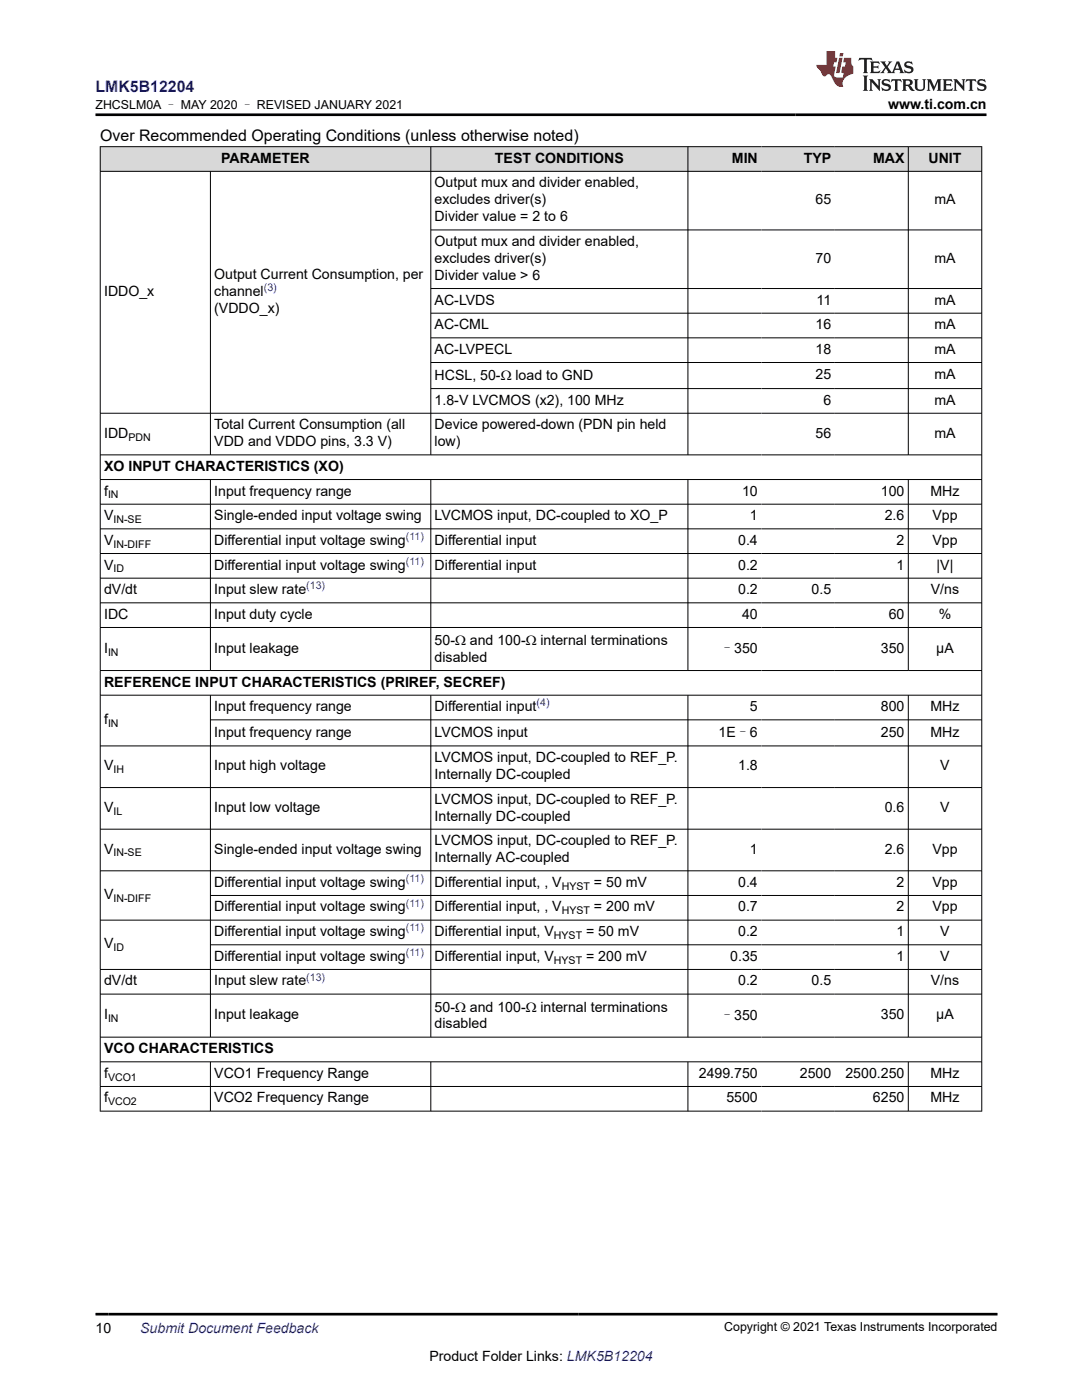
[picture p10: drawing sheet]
<svg xmlns="http://www.w3.org/2000/svg" width="216mm" height="279mm" viewBox="0 0 216 279" stroke-linecap="round" stroke-linejoin="round" font-family="sans-serif">
<defs><g id="words">
<text font-size="3.2" fill="#00f" x="19.1" y="18.3">LMK5B12204</text>
<text font-size="3.2" x="20" y="28.1">Over Recommended Operating Conditions (unless otherwise noted)</text>
<g font-size="2.8">
<text x="177.2" y="21.7">www.ti.com.cn</text>
<text x="44.1" y="32.5">PARAMETER</text>
<text x="98.8" y="32.5">TEST CONDITIONS</text>
<text x="146" y="32.5">MIN</text>
<text x="160.4" y="32.5">TYP</text>
<text x="174.2" y="32.5">MAX</text>
<text x="185.3" y="32.5">UNIT</text>
<text x="86.7" y="37.4">Output mux and divider enabled,</text>
<text x="86.7" y="40.8">excludes driver(s)</text>
<text x="162.7" y="40.8">65</text>
<text x="186.5" y="40.8">mA</text>
<text x="86.7" y="44.2">Divider value = 2 to 6</text>
<text x="86.7" y="49.1">Output mux and divider enabled,</text>
<text x="86.7" y="52.5">excludes driver(s)</text>
<text x="162.7" y="52.5">70</text>
<text x="186.5" y="52.5">mA</text>
<text x="20.8" y="59.1">IDDO_x</text>
<text x="42.8" y="55.7">Output Current Consumption, per</text>
<text x="42.8" y="59.1">channel</text>
<text x="86.7" y="55.9">Divider value &gt; 6</text>
<text x="42.8" y="62.5">(VDDO_x)</text>
<text x="86.7" y="60.8">AC-LVDS</text>
<text x="86.7" y="65.7">AC-CML</text>
<text x="162.7" y="65.7">16</text>
<text x="162.9" y="60.8">11</text>
<text x="186.5" y="60.8">mA</text>
<text x="186.5" y="65.7">mA</text>
<text x="86.7" y="70.6">AC-LVPECL</text>
<text x="162.7" y="70.6">18</text>
<text x="186.5" y="70.6">mA</text>
<text x="86.7" y="75.8">HCSL, 50-Ω load to GND</text>
<text x="162.7" y="75.7">25</text>
<text x="186.5" y="75.7">mA</text>
<text x="86.7" y="80.7">1.8-V LVCMOS (x2), 100 MHz</text>
<text x="164.3" y="80.7">6</text>
<text x="186.5" y="80.7">mA</text>
<text x="20.8" y="87.4">IDD</text>
<text x="42.8" y="85.7">Total Current Consumption (all</text>
<text x="42.8" y="89">VDD and VDDO pins, 3.3 V)</text>
<text x="86.7" y="85.7">Device powered-down (PDN pin held</text>
<text x="86.7" y="89">low)</text>
<text x="162.7" y="87.4">56</text>
<text x="186.5" y="87.4">mA</text>
<text x="20.8" y="94">XO INPUT CHARACTERISTICS (XO)</text>
<text x="20.8" y="98.9">f</text>
<text x="42.8" y="98.9">Input frequency range</text>
<text x="148.1" y="98.9">10</text>
<text x="175.8" y="98.9">100</text>
<text x="185.7" y="98.9">MHz</text>
<text x="20.8" y="103.8">V</text>
<text x="42.8" y="103.8">Single-ended input voltage swing</text>
<text x="86.7" y="103.8">LVCMOS input, DC-coupled to XO_P</text>
<text x="149.7" y="103.8">1</text>
<text x="176.6" y="103.8">2.6</text>
<text x="186.1" y="103.8">Vpp</text>
<text x="20.8" y="108.7">V</text>
<text x="20.8" y="113.7">V</text>
<text x="42.8" y="108.7">Differential input voltage swing</text>
<text x="42.8" y="113.7">Differential input voltage swing</text>
<text x="86.7" y="108.7">Differential input</text>
<text x="86.7" y="113.7">Differential input</text>
<text x="147.3" y="108.7">0.4</text>
<text x="147.3" y="113.7">0.2</text>
<text x="178.9" y="108.7">2</text>
<text x="178.9" y="113.7">1</text>
<text x="186.1" y="108.7">Vpp</text>
<text x="186.9" y="113.7">|V|</text>
<text x="20.8" y="118.6">dV/dt</text>
<text x="42.8" y="118.6">Input slew rate</text>
<text x="147.3" y="118.6">0.2</text>
<text x="162" y="118.6">0.5</text>
<text x="185.7" y="118.6">V/ns</text>
<text x="20.8" y="123.5">IDC</text>
<text x="42.8" y="123.5">Input duty cycle</text>
<text x="148.1" y="123.5">40</text>
<text x="177.3" y="123.5">60</text>
<text x="187.3" y="123.5">%</text>
<text x="20.8" y="130.3">I</text>
<text x="42.8" y="130.3">Input leakage</text>
<text x="86.7" y="128.7">50-Ω and 100-Ω internal terminations</text>
<text x="143.7" y="130.4">–350</text>
<text x="175.8" y="130.3">350</text>
<text x="186.8" y="130.3">µA</text>
<text x="20.8" y="137">REFERENCE INPUT CHARACTERISTICS (PRIREF, SECREF)</text>
<text x="86.7" y="132.1">disabled</text>
<text x="42.8" y="141.9">Input frequency range</text>
<text x="86.7" y="141.9">Differential input</text>
<text x="149.7" y="141.9">5</text>
<text x="175.8" y="141.9">800</text>
<text x="185.7" y="141.9">MHz</text>
<text x="20.8" y="144.5">f</text>
<text x="42.8" y="147">Input frequency range</text>
<text x="86.7" y="147">LVCMOS input</text>
<text x="143.4" y="147.1">1E–6</text>
<text x="175.8" y="147">250</text>
<text x="185.7" y="147">MHz</text>
<text x="20.8" y="153.8">V</text>
<text x="42.8" y="153.8">Input high voltage</text>
<text x="86.7" y="152.1">LVCMOS input, DC-coupled to REF_P.</text>
<text x="86.7" y="155.4">Internally DC-coupled</text>
<text x="147.3" y="153.8">1.8</text>
<text x="187.6" y="153.8">V</text>
<text x="86.7" y="160.4">LVCMOS input, DC-coupled to REF_P.</text>
<text x="20.8" y="162.1">V</text>
<text x="42.8" y="162.1">Input low voltage</text>
<text x="86.7" y="163.8">Internally DC-coupled</text>
<text x="176.6" y="162.1">0.6</text>
<text x="187.6" y="162.1">V</text>
<text x="20.8" y="170.4">V</text>
<text x="42.8" y="170.4">Single-ended input voltage swing</text>
<text x="86.7" y="168.7">LVCMOS input, DC-coupled to REF_P.</text>
<text x="86.7" y="172.1">Internally AC-coupled</text>
<text x="149.7" y="170.4">1</text>
<text x="176.6" y="170.4">2.6</text>
<text x="186.1" y="170.4">Vpp</text>
<text x="20.8" y="179.4">V</text>
<text x="42.8" y="177">Differential input voltage swing</text>
<text x="86.7" y="177">Differential input, , V</text>
<text x="118.5" y="177">= 50 mV</text>
<text x="147.3" y="177">0.4</text>
<text x="178.9" y="177">2</text>
<text x="186.1" y="177">Vpp</text>
<text x="42.8" y="181.9">Differential input voltage swing</text>
<text x="86.7" y="181.9">Differential input, , V</text>
<text x="118.5" y="181.9">= 200 mV</text>
<text x="147.3" y="181.9">0.7</text>
<text x="178.9" y="181.9">2</text>
<text x="186.1" y="181.9">Vpp</text>
<text x="20.8" y="189.3">V</text>
<text x="42.8" y="186.8">Differential input voltage swing</text>
<text x="42.8" y="191.7">Differential input voltage swing</text>
<text x="86.7" y="186.8">Differential input, V</text>
<text x="86.7" y="191.7">Differential input, V</text>
<text x="117" y="186.8">= 50 mV</text>
<text x="117" y="191.7">= 200 mV</text>
<text x="145.7" y="191.7">0.35</text>
<text x="147.3" y="186.8">0.2</text>
<text x="178.9" y="186.8">1</text>
<text x="178.9" y="191.7">1</text>
<text x="187.6" y="186.8">V</text>
<text x="187.6" y="191.7">V</text>
<text x="20.8" y="196.7">dV/dt</text>
<text x="42.8" y="196.7">Input slew rate</text>
<text x="147.3" y="196.7">0.2</text>
<text x="162" y="196.7">0.5</text>
<text x="185.7" y="196.7">V/ns</text>
<text x="20.8" y="203.4">I</text>
<text x="42.8" y="203.4">Input leakage</text>
<text x="86.7" y="201.9">50-Ω and 100-Ω internal terminations</text>
<text x="143.7" y="203.6">–350</text>
<text x="175.8" y="203.4">350</text>
<text x="186.8" y="203.4">µA</text>
<text x="86.7" y="205.3">disabled</text>
<text x="20.8" y="210.2">VCO CHARACTERISTICS</text>
<text x="20.8" y="215.1">f</text>
<text x="42.8" y="215.1">VCO1 Frequency Range</text>
<text x="139.4" y="215.1">2499.750</text>
<text x="159.6" y="215.1">2500</text>
<text x="168.7" y="215.1">2500.250</text>
<text x="185.7" y="215.1">MHz</text>
<text x="20.8" y="220">f</text>
<text x="42.8" y="220">VCO2 Frequency Range</text>
<text x="144.9" y="220">5500</text>
<text x="174.2" y="220">6250</text>
<text x="185.7" y="220">MHz</text>
<text x="19.1" y="266">10</text>
<text x="85.7" y="271.7">Product Folder Links: LMK5B12204</text>
</g>
<text font-size="2.8" fill="#00f" x="28" y="266">Submit Document Feedback</text>
<g font-size="2.5">
<text x="19.1" y="21.8">ZHCSLM0A – MAY 2020 – REVISED JANUARY 2021</text>
<text x="144.5" y="265.7">Copyright © 2021 Texas Instruments Incorporated</text>
</g>
<g font-size="2.1" fill="#00f">
<text x="52.6" y="58.1">(3)</text>
<text x="81" y="107.8">(11)</text>
<text x="81" y="112.7">(11)</text>
<text x="61.1" y="117.6">(13)</text>
<text x="107.1" y="141">(4)</text>
<text x="81" y="176">(11)</text>
<text x="81" y="181">(11)</text>
<text x="81" y="185.9">(11)</text>
<text x="81" y="190.8">(11)</text>
<text x="61.1" y="195.7">(13)</text>
</g>
<g font-size="2.1">
<text x="25.6" y="87.9">PDN</text>
<text x="21.6" y="99.5">IN</text>
<text x="22.6" y="104.4">IN-SE</text>
<text x="22.6" y="109.3">IN-DIFF</text>
<text x="22.6" y="114.2">ID</text>
<text x="21.6" y="130.8">IN</text>
<text x="21.6" y="145.1">IN</text>
<text x="22.6" y="154.3">IH</text>
<text x="22.6" y="162.6">IL</text>
<text x="22.6" y="170.9">IN-SE</text>
<text x="112.1" y="177.5">HYST</text>
<text x="22.6" y="180">IN-DIFF</text>
<text x="112.1" y="182.5">HYST</text>
<text x="22.6" y="189.8">ID</text>
<text x="110.5" y="187.4">HYST</text>
<text x="110.5" y="192.3">HYST</text>
<text x="21.6" y="204">IN</text>
<text x="21.6" y="215.7">VCO1</text>
<text x="21.6" y="220.6">VCO2</text>
</g>
</g></defs>
<g fill="#d8d8d8">
<path d="M20 29.3h175.9v4.9h-175.9z" fill-rule="evenodd"/>
<path d="M20.1 29.3h65.8v4.8h-65.8z" fill-rule="evenodd"/>
<path d="M86 29.3h51.2v4.8h-51.2z" fill-rule="evenodd"/>
<path d="M137.3 29.3h14.6v4.8h-14.6z" fill-rule="evenodd"/>
<path d="M151.9 29.3h14.7v4.8h-14.7z" fill-rule="evenodd"/>
<path d="M166.6 29.3h14.6v4.8h-14.6z" fill-rule="evenodd"/>
<path d="M181.3 29.3h14.5v4.8h-14.5z" fill-rule="evenodd"/>
</g>
<g fill="none" stroke="#000" stroke-width=".2">
<path d="M19.9 29.3h176.1M19.9 34.2h176.1M20 29.2v192.6M42 34.2v56.6M86 29.2v61.6M137.3 29.2v61.6M181.2 29.2v61.6M195.9 29.2v192.6M86 45.9h110M86 57.6h110M86 62.5h110M86 67.4h110"/>
<path d="M86 72.3h110M86 77.6h110M19.9 82.5h176.1M19.9 90.8h176.1M19.9 95.7h176.1M42 95.7v38.2M86 95.7v38.2M137.3 95.7v38.2M181.2 95.7v38.2M19.9 100.6h176.1M19.9 105.5h176.1M19.9 110.5h176.1"/>
<path d="M19.9 115.4h176.1M19.9 120.3h176.1M19.9 125.2h176.1M19.9 133.8h176.1M19.9 138.7h176.1M42 138.7v68.3M86 138.7v68.3M137.3 138.7v68.3M181.2 138.7v68.3M19.9 148.9h176.1M19.9 157.2h176.1M42 143.7h154"/>
<path d="M19.9 165.5h176.1M19.9 173.8h176.1M42 178.7h154M19.9 183.6h176.1M19.9 193.5h176.1M19.9 198.4h176.1M42 188.6h154M19.9 207h176.1M19.9 211.9h176.1M19.9 216.8h176.1M42 211.9v9.9M86 211.9v9.9"/>
<path d="M137.3 211.9v9.9M181.2 211.9v9.9M19.9 221.8h176.1"/>
</g>
<path d="M171.5 11.6l-.2 .5 .5-.2h.6v.1v2.2l-.2 .4h1l-.2-.4v-2.2v-.1h.5l.6 .2-.2-.5zM173.6 12.3l.2 .4v1.5l-.2 .4h1.9l.1-.6a1.08 1.08 0 0 1-1.3 .2v-.7h.6l.4 .2v-.7l-.4 .2h-.6v-.5l.2-.2a1 1 0 0 1 1 .3l-.1-.5zM175.7 12.3l.9 1.1-1 1.2h.9l-.2-.2 .5-.8 .4 .8-.2 .2h1.6l-.2-.2 .2-.5h.9l.1 .5-.1 .2h.9l-.2-.3-.8-2h-.5l-.9 2.2-.9-1.1 .9-1.1h-.8l.2 .2-.4 .6-.4-.6 .2-.2zM179 12.7l.4 1h-.7zM180.7 12.4a.65 .65 0 0 0-.2 .7 .65 .65 0 0 0 .6 .5l.6 .1 .1 .3a.79 .79 0 0 1-.7 .4 .79 .79 0 0 1-.7-.5l.1 .7 .2-.1a.93 .93 0 0 0 1.1 .1 .93 .93 0 0 0 .4-1 1.46 1.46 0 0 0-1.2-.6l-.1-.3a1.09 1.09 0 0 1 1.2 .2l-.2-.6-.1 .1-.5-.2zM172.2 15.1l.2 .4v2.2l-.2 .4h1l-.2-.4v-2.2l.2-.4zM173.4 15.8l.2 .4v1.5l-.2 .4h.8l-.3-.4 .1-1.3 1.6 1.8v-2l.2-.4h-.7l.1 .2 .1 1.1-1.2-1.3zM176.2 15.9a.65 .65 0 0 0-.2 .8 .65 .65 0 0 0 .6 .4l.6 .2 .1 .2a.79 .79 0 0 1-.7 .4 .79 .79 0 0 1-.7-.5l.1 .7 .2-.1a.93 .93 0 0 0 1.1 .1 .93 .93 0 0 0 .4-.9 1.46 1.46 0 0 0-1.2-.6l-.1-.4a1.09 1.09 0 0 1 1.2 .2l-.1-.6-.2 .1-.5-.1zM177.9 15.8l-.1 .6a.63 .63 0 0 1 .8-.3v1.6l-.3 .4h1l-.2-.4v-1.6a.66 .66 0 0 1 .8 .3l-.1-.6zM180 15.8l.2 .4v1.5l-.2 .4h1l-.2-.2-.1-.7h.5l.1 .2a.79 .79 0 0 0 1.2 .6l-1-.9a.61 .61 0 0 0 .6-.6 .61 .61 0 0 0-.5-.7zM180.8 16.1h.1a.47 .47 0 0 1 .5 .1 .47 .47 0 0 1 .1 .5l-.1 .1-.7 .1zM182.3 15.8l.2 .2a2.27 2.27 0 0 0 .4 2 1.04 1.04 0 0 0 1.7-.7v-1.3l.2-.2h-.8l.2 .4v1.1a.6 .6 0 0 1-.6 .6 .6 .6 0 0 1-.6-.6v-1.1l.3-.4zM184.9 15.8l.2 .4v1.5l-.2 .4h.8l-.3-.4v-1.4l.9 1.9 .9-1.9v1.4l-.3 .4h1l-.2-.4v-1.5l.2-.4h-.8l-.7 1.5-.6-1.5zM188.1 15.8l.2 .4v1.5l-.2 .4h1.9l.1-.6a1.09 1.09 0 0 1-1.3 .2v-.7h.6l.4 .2v-.6l-.4 .2h-.6v-.6l.2-.1a1.01 1.01 0 0 1 1 .3l-.1-.6zM190.2 15.8l.3 .4v1.5l-.3 .4h.8l-.2-.4v-1.3l1.6 1.8v-2l.2-.4h-.7l.2 .2v1.1l-1.2-1.3zM192.8 15.8l-.1 .6a.63 .63 0 0 1 .8-.3v1.6l-.3 .4h1l-.2-.4v-1.6a.66 .66 0 0 1 .8 .3l-.1-.6zM195.2 15.9a.65 .65 0 0 0-.2 .8 .65 .65 0 0 0 .6 .4l.6 .2 .2 .2a.79 .79 0 0 1-.7 .4 .79 .79 0 0 1-.7-.5l.1 .7 .2-.1a.93 .93 0 0 0 1 .1 .93 .93 0 0 0 .5-.9 1.46 1.46 0 0 0-1.3-.6v-.4a1.09 1.09 0 0 1 1.2 .2l-.2-.6-.2 .1-.5-.1z" fill="#231f20"/>
<path d="M164.9 10.2v2.8h-2l.1 .3 .8 1a.95 .95 0 0 0 1 .9 .59 .59 0 0 1 .5-.4 .59 .59 0 0 1 .5 .4l.4 .7a1.59 1.59 0 0 0 2.1 1.4 1.61 1.61 0 0 1 1-2.3l1-.3-.1-1.5a1.59 1.59 0 0 1-.3-1.7h-1.5l-.2 .9h.6l-.2 .9h-.5l-.2 1v.2l.4 .1-.1 .9h-.7a.73 .73 0 0 1-1-.7l.3-1.5h-.5l.1-.9h.5l.2-.9h-.5v-1.3zM167.4 11.5l-.6 3.1h.7l.6-3.1zM167.6 10.6l-.1 .6h.7l.1-.6z" fill="#ed1c24"/>
<path d="M19.1 22.9h177.8M19.1 262.3h179.9" fill="none" stroke="#000" stroke-width=".53"/>
<use href="#words"/>
</svg>
